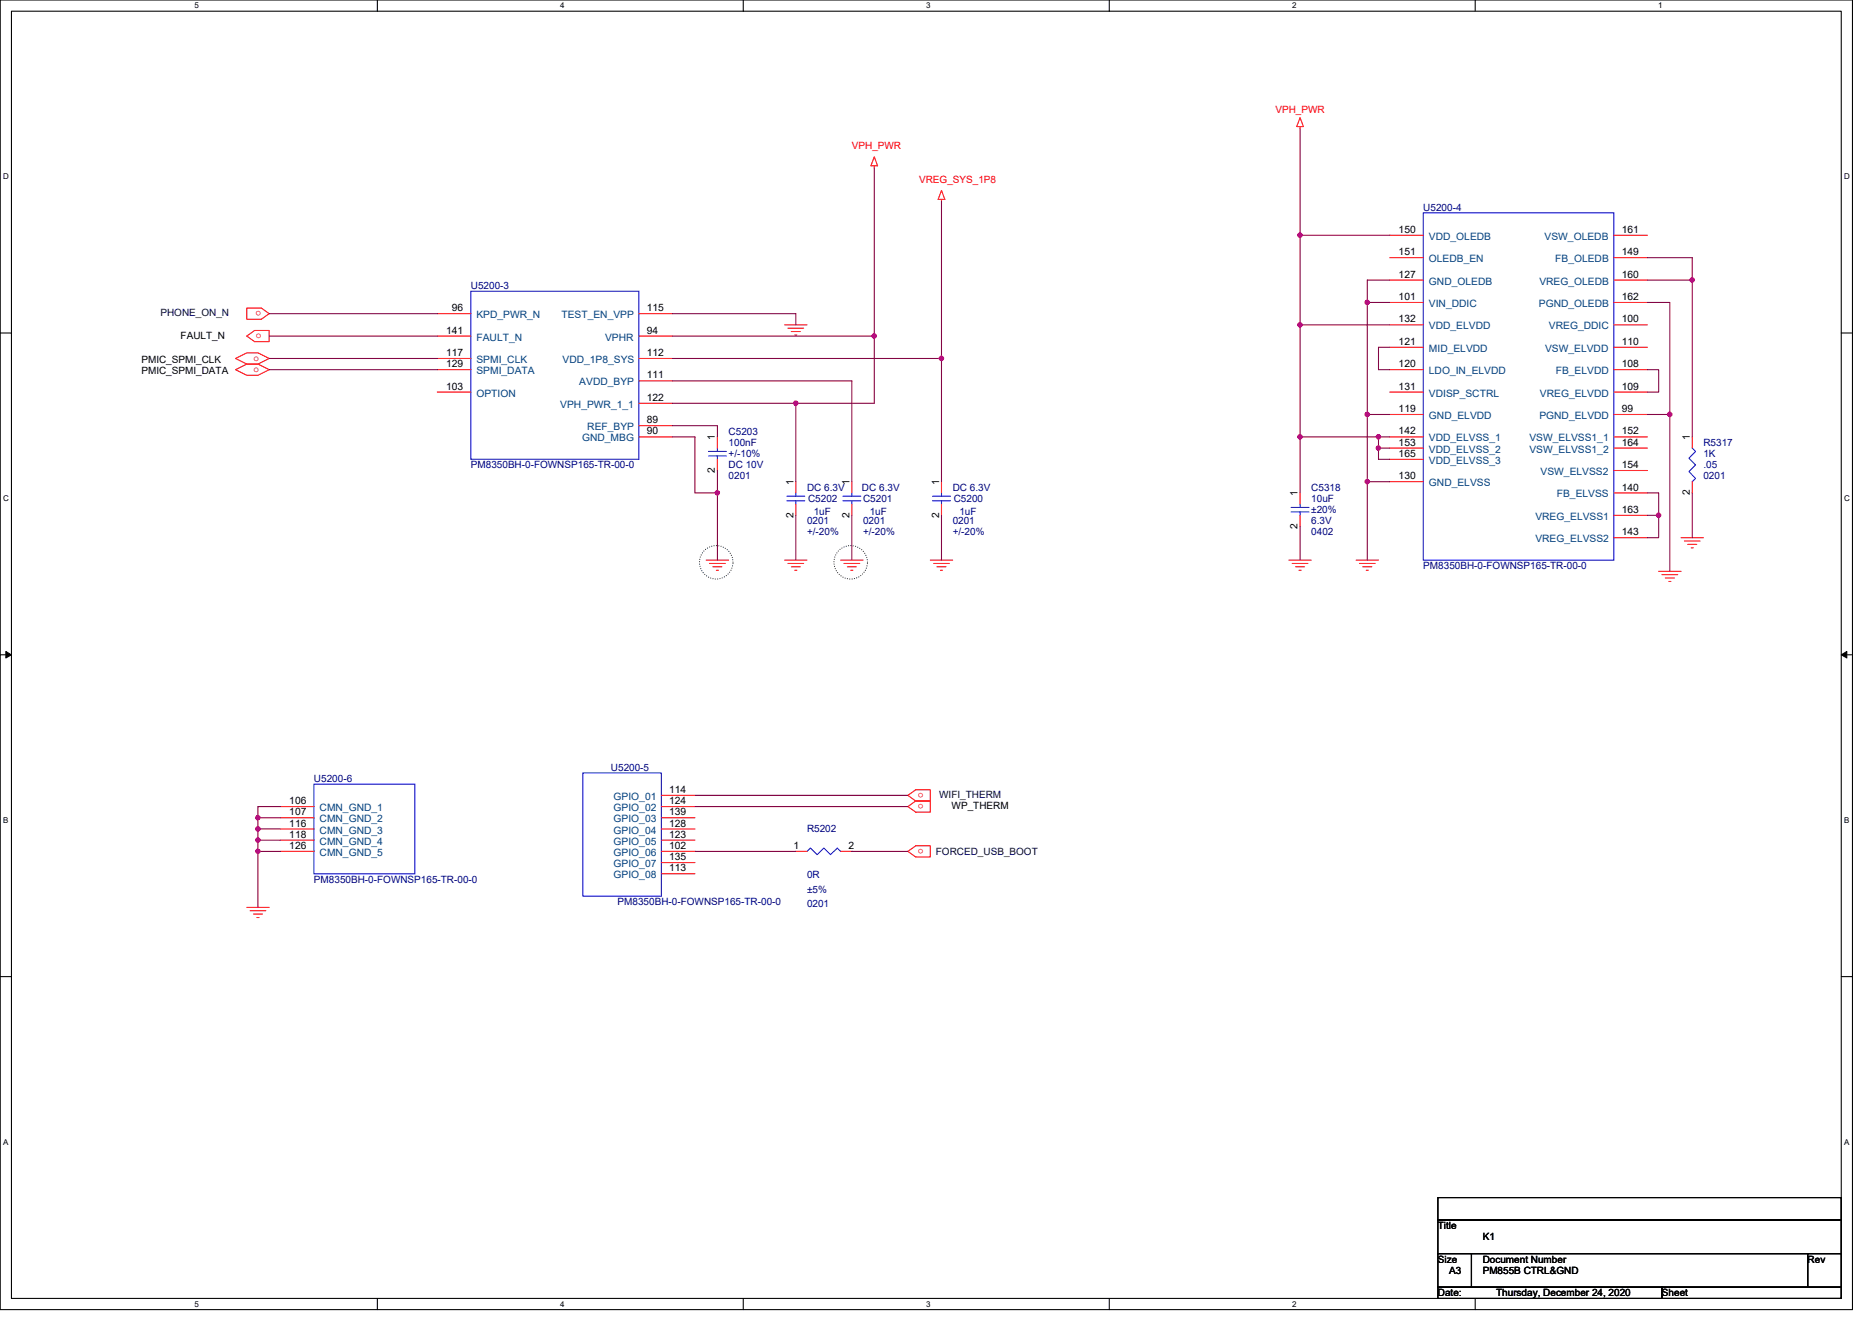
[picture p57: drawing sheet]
<svg xmlns="http://www.w3.org/2000/svg" width="297mm" height="210mm" viewBox="0 0 297 210" stroke-linecap="round" stroke-linejoin="round" font-family="sans-serif">
<defs><g id="words">
<g font-size="1.6" fill="#f00">
<text x="202.4" y="17.9">VPH_PWR</text>
<text x="135.2" y="23.6">VPH_PWR</text>
<text x="145.8" y="29">VREG_SYS_1P8</text>
<text x="40.6" y="53.7">o</text>
<text x="41.5" y="49.4" transform="rotate(180 41.5 49.4)">o</text>
<text x="40.2" y="57.3">o</text>
<text x="40.2" y="59">o</text>
<text x="146.6" y="125.8" transform="rotate(180 146.6 125.8)">o</text>
<text x="146.6" y="127.6" transform="rotate(180 146.6 127.6)">o</text>
<text x="146.6" y="134.7" transform="rotate(180 146.6 134.7)">o</text>
</g>
<g font-size="1.6" fill="#000080">
<text x="225.8" y="33.4">U5200-4</text>
<text x="74.7" y="45.9">U5200-3</text>
<text x="115.6" y="69">C5203</text>
<text x="115.6" y="70.8">100nF</text>
<text x="270.3" y="70.8">R5317</text>
<text x="74.7" y="74.3">PM8350BH-0-FOWNSP165-TR-00-0</text>
<text x="115.6" y="76.1">0201</text>
<text x="115.6" y="74.3">DC 10V</text>
<text x="115.6" y="72.5">+/-10%</text>
<text x="128.1" y="77.9">DC 6.3V</text>
<text x="136.8" y="77.9">DC 6.3V</text>
<text x="151.2" y="77.9">DC 6.3V</text>
<text x="208.1" y="77.9">C5318</text>
<text x="270.3" y="72.5">1K</text>
<text x="270.3" y="74.3">.05</text>
<text x="270.3" y="76.1">0201</text>
<text x="128.1" y="83.2">0201</text>
<text x="128.2" y="79.7">C5202</text>
<text x="129.1" y="81.8">1uF</text>
<text x="136.9" y="79.7">C5201</text>
<text x="136.9" y="83.2">0201</text>
<text x="138" y="81.8">1uF</text>
<text x="151.2" y="83.2">0201</text>
<text x="151.3" y="79.7">C5200</text>
<text x="152.2" y="81.8">1uF</text>
<text x="208.1" y="79.7">10uF</text>
<text x="208.1" y="83.2">6.3V</text>
<text x="208.1" y="81.4">±20%</text>
<text x="128.1" y="85">+/-20%</text>
<text x="136.9" y="85">+/-20%</text>
<text x="151.2" y="85">+/-20%</text>
<text x="208.1" y="85">0402</text>
<text x="225.8" y="90.3">PM8350BH-0-FOWNSP165-TR-00-0</text>
<text x="49.8" y="124.1">U5200-6</text>
<text x="96.9" y="122.3">U5200-5</text>
<text x="128.1" y="132.1">R5202</text>
<text x="49.8" y="140.1">PM8350BH-0-FOWNSP165-TR-00-0</text>
<text x="98" y="143.7">PM8350BH-0-FOWNSP165-TR-00-0</text>
<text x="128.1" y="139.4">0R</text>
<text x="128.1" y="141.7">±5%</text>
<text x="128.1" y="144">0201</text>
</g>
<g font-size="1.6">
<text x="221.9" y="37">150</text>
<text x="221.9" y="40.5">151</text>
<text x="257.3" y="37">161</text>
<text x="257.3" y="40.5">149</text>
<text x="221.9" y="44.1">127</text>
<text x="221.9" y="47.6">101</text>
<text x="257.3" y="47.6">162</text>
<text x="257.3" y="44.1">160</text>
<text x="28.7" y="53.9">FAULT_N</text>
<text x="70.8" y="53">141</text>
<text x="71.7" y="49.4">96</text>
<text x="102.6" y="49.4">115</text>
<text x="102.6" y="53">94</text>
<text x="221.9" y="51.2">132</text>
<text x="257.3" y="51.2">100</text>
<text x="22.4" y="57.6">PMIC_SPMI_CLK</text>
<text x="22.4" y="59.4">PMIC_SPMI_DATA</text>
<text x="70.8" y="56.5">117</text>
<text x="70.8" y="58.3">129</text>
<text x="102.6" y="56.5">112</text>
<text x="221.9" y="54.7">121</text>
<text x="221.9" y="58.3">120</text>
<text x="257.3" y="54.7">110</text>
<text x="257.3" y="58.3">108</text>
<text x="70.8" y="61.8">103</text>
<text x="102.6" y="60.1">111</text>
<text x="102.6" y="63.6">122</text>
<text x="221.9" y="61.8">131</text>
<text x="221.9" y="65.4">119</text>
<text x="257.3" y="61.8">109</text>
<text x="257.3" y="65.4">99</text>
<text x="102.6" y="67.2">89</text>
<text x="102.6" y="69">90</text>
<text x="113.4" y="69.9" transform="rotate(-90 113.4 69.9)">1</text>
<text x="221.9" y="69">142</text>
<text x="221.9" y="70.7">153</text>
<text x="257.3" y="69">152</text>
<text x="257.3" y="70.7">164</text>
<text x="268.1" y="69.9" transform="rotate(-90 268.1 69.9)">1</text>
<text x="113.4" y="75.1" transform="rotate(-90 113.4 75.1)">2</text>
<text x="125.9" y="77" transform="rotate(-90 125.9 77)">1</text>
<text x="134.8" y="77" transform="rotate(-90 134.8 77)">1</text>
<text x="149" y="77" transform="rotate(-90 149 77)">1</text>
<text x="221.9" y="72.5">165</text>
<text x="221.9" y="76.1">130</text>
<text x="257.3" y="77.9">140</text>
<text x="257.3" y="74.3">154</text>
<text x="125.9" y="82.2" transform="rotate(-90 125.9 82.2)">2</text>
<text x="134.8" y="82.2" transform="rotate(-90 134.8 82.2)">2</text>
<text x="149" y="82.2" transform="rotate(-90 149 82.2)">2</text>
<text x="205.9" y="83.9" transform="rotate(-90 205.9 83.9)">2</text>
<text x="205.9" y="78.8" transform="rotate(-90 205.9 78.8)">1</text>
<text x="257.3" y="81.4">163</text>
<text x="268.1" y="78.6" transform="rotate(-90 268.1 78.6)">2</text>
<text x="257.3" y="85">143</text>
<text x="106.2" y="125.9">114</text>
<text x="45.9" y="127.6">106</text>
<text x="45.9" y="129.4">107</text>
<text x="45.9" y="131.2">116</text>
<text x="106.2" y="127.6">124</text>
<text x="106.2" y="129.4">139</text>
<text x="106.2" y="131.2">128</text>
<text x="151" y="128.4">WP_THERM</text>
<text x="45.9" y="133">118</text>
<text x="45.9" y="134.7">126</text>
<text x="106.2" y="133">123</text>
<text x="106.2" y="134.7">102</text>
<text x="106.2" y="136.5">135</text>
<text x="125.9" y="134.7">1</text>
<text x="134.6" y="134.7">2</text>
<text x="106.2" y="138.3">113</text>
<text x="228.2" y="195.1">Title</text>
<text x="235.3" y="196.8">K1</text>
<text x="228.2" y="200.4">Size</text>
<text x="229.9" y="202.2">A3</text>
<text x="235.3" y="200.4">Document Number</text>
<text x="235.3" y="202.2">PM855B CTRL&amp;GND</text>
<text x="286.8" y="200.4">Rev</text>
<text x="228.2" y="205.7">Date:</text>
<text x="237.4" y="205.7">Thursday, December 24, 2020</text>
<text x="263.7" y="205.7">Sheet</text>
</g>
<g font-size="1.6" fill="#004080">
<text x="226.7" y="38.1">VDD_OLEDB</text>
<text x="226.7" y="41.6">OLEDB_EN</text>
<text x="245.1" y="38.1">VSW_OLEDB</text>
<text x="246.8" y="41.6">FB_OLEDB</text>
<text x="226.7" y="45.2">GND_OLEDB</text>
<text x="244.3" y="45.2">VREG_OLEDB</text>
<text x="75.6" y="50.5">KPD_PWR_N</text>
<text x="89.1" y="50.5">TEST_EN_VPP</text>
<text x="226.7" y="48.7">VIN_DDIC</text>
<text x="226.7" y="52.3">VDD_ELVDD</text>
<text x="244.2" y="48.7">PGND_OLEDB</text>
<text x="245.8" y="52.3">VREG_DDIC</text>
<text x="75.6" y="54.1">FAULT_N</text>
<text x="75.6" y="57.6">SPMI_CLK</text>
<text x="75.6" y="59.4">SPMI_DATA</text>
<text x="89.3" y="57.6">VDD_1P8_SYS</text>
<text x="96" y="54.1">VPHR</text>
<text x="226.7" y="55.8">MID_ELVDD</text>
<text x="226.7" y="59.4">LDO_IN_ELVDD</text>
<text x="245.2" y="55.8">VSW_ELVDD</text>
<text x="246.9" y="59.4">FB_ELVDD</text>
<text x="75.6" y="62.9">OPTION</text>
<text x="88.9" y="64.7">VPH_PWR_1_1</text>
<text x="91.9" y="61.2">AVDD_BYP</text>
<text x="226.7" y="62.9">VDISP_SCTRL</text>
<text x="244.3" y="62.9">VREG_ELVDD</text>
<text x="92.4" y="70.1">GND_MBG</text>
<text x="93.2" y="68.3">REF_BYP</text>
<text x="226.7" y="66.5">GND_ELVDD</text>
<text x="226.7" y="70.1">VDD_ELVSS_1</text>
<text x="226.7" y="71.8">VDD_ELVSS_2</text>
<text x="242.7" y="70.1">VSW_ELVSS1_1</text>
<text x="242.7" y="71.8">VSW_ELVSS1_2</text>
<text x="244.3" y="66.5">PGND_ELVDD</text>
<text x="226.7" y="73.6">VDD_ELVSS_3</text>
<text x="226.7" y="77.2">GND_ELVSS</text>
<text x="244.5" y="75.4">VSW_ELVSS2</text>
<text x="243.6" y="82.5">VREG_ELVSS1</text>
<text x="247" y="79">FB_ELVSS</text>
<text x="243.6" y="86.1">VREG_ELVSS2</text>
<text x="50.7" y="128.7">CMN_GND_1</text>
<text x="50.7" y="130.5">CMN_GND_2</text>
<text x="97.4" y="127">GPIO_01</text>
<text x="97.4" y="128.7">GPIO_02</text>
<text x="97.4" y="130.5">GPIO_03</text>
<text x="50.7" y="132.3">CMN_GND_3</text>
<text x="50.7" y="134.1">CMN_GND_4</text>
<text x="50.7" y="135.8">CMN_GND_5</text>
<text x="97.4" y="132.3">GPIO_04</text>
<text x="97.4" y="134.1">GPIO_05</text>
<text x="97.4" y="135.8">GPIO_06</text>
<text x="97.4" y="137.6">GPIO_07</text>
<text x="97.4" y="139.4">GPIO_08</text>
</g>
<g font-size="1.6" fill="#000040">
<text x="25.5" y="50.1">PHONE_ON_N</text>
<text x="149" y="126.6">WIFI_THERM</text>
<text x="148.5" y="135.7">FORCED_USB_BOOT</text>
</g>
<g font-size="1.3">
<text x="30.8" y="1.3">5</text>
<text x="88.9" y="1.3">4</text>
<text x="147" y="1.3">3</text>
<text x="205" y="1.3">2</text>
<text x="263.1" y="1.3">1</text>
<text x=".5" y="28.4">D</text>
<text x="292.6" y="28.4">D</text>
<text x=".5" y="79.5">C</text>
<text x="292.6" y="79.5">C</text>
<text x=".5" y="130.6">B</text>
<text x="292.6" y="130.6">B</text>
<text x=".5" y="181.7">A</text>
<text x="292.6" y="181.7">A</text>
<text x="30.8" y="207.4">5</text>
<text x="88.9" y="207.4">4</text>
<text x="147" y="207.4">3</text>
<text x="205" y="207.4">2</text>
</g>
</g></defs>
<path d="M0 0h293.9v207.9h-293.9zM1.8 1.8h290.4v204.3h-290.4z" fill="none" stroke="#000" stroke-width=".17"/>
<g fill="#fff">
<path d="M30.8 .2h.7v1.4h-.7z"/>
<path d="M30.8 206.3h.7v1.4h-.7z"/>
</g>
<path d="M59.9 0v1.8M59.9 206.1v1.8" fill="none" stroke="#000" stroke-width=".17"/>
<g fill="#fff">
<path d="M88.9 .2h.7v1.4h-.7z"/>
<path d="M88.9 206.3h.7v1.4h-.7z"/>
</g>
<path d="M117.9 0v1.8M117.9 206.1v1.8" fill="none" stroke="#000" stroke-width=".17"/>
<g fill="#fff">
<path d="M147 .2h.7v1.4h-.7z"/>
<path d="M147 206.3h.7v1.4h-.7z"/>
</g>
<path d="M176 0v1.8M176 206.1v1.8" fill="none" stroke="#000" stroke-width=".17"/>
<g fill="#fff">
<path d="M205 .2h.7v1.4h-.7z"/>
<path d="M205 206.3h.7v1.4h-.7z"/>
</g>
<path d="M234.1 0v1.8M234.1 206.1v1.8" fill="none" stroke="#000" stroke-width=".17"/>
<g fill="#fff">
<path d="M263.1 .2h.7v1.4h-.7z"/>
<path d="M.5 27.3h.9v1.4h-.9z"/>
<path d="M292.6 27.3h.9v1.4h-.9z"/>
<path d="M.5 78.4h.9v1.4h-.9z"/>
<path d="M292.6 78.4h.9v1.4h-.9z"/>
</g>
<path d="M0 52.9h1.8M292.2 52.9h1.7" fill="none" stroke="#000" stroke-width=".17"/>
<g fill="#fff">
<path d="M.5 129.5h.8v1.4h-.8z"/>
<path d="M292.6 129.5h.9v1.4h-.9z"/>
</g>
<path d="M0 103.9h1.8M292.2 103.9h1.7" fill="none" stroke="#000" stroke-width=".17"/>
<path d="M.9 103.4l.9 .5-.9 .5zM292.2 103.9l.8-.5v1z" fill="#000" stroke="#000" stroke-width=".16"/>
<g fill="#fff">
<path d="M.5 180.5h.8v1.4h-.8z"/>
<path d="M292.6 180.5h.9v1.4h-.9z"/>
</g>
<path d="M0 155h1.8M292.2 155h1.7M228.2 190.1h64v3.5h-64zM228.2 193.6h64v5.4h-64zM228.2 199h5.3v5.3h-5.3zM233.5 199h53.3v5.3h-53.3zM286.8 199h5.4v5.3h-5.4zM228.2 204.3h35.5v1.8h-35.5zM263.7 204.3h28.5v1.8h-28.5z" fill="none" stroke="#000" stroke-width=".17"/>
<g fill="none" stroke="#008000" stroke-width=".17" stroke-dasharray="0 .3">
<circle cx="113.7" cy="89.2" r="2.66"/>
<circle cx="135" cy="89.2" r="2.66"/>
</g>
<g fill="none" stroke="#f00" stroke-width=".17">
<path d="M206.3 18.7l.5 1.4h-1zM138.7 24.9l.6 1.4h-1.1zM138.7 26.3v.4M149.4 30.2l.5 1.4h-1zM149.4 31.6v.4M206.3 20.1v.3M220.5 37.3h5.3M256.1 37.3h5.3M37.4 56.9l1.8-.9h1.7l1.8 .9-1.8 .9h-1.7zM37.4 58.7l1.8-.9h1.7l1.8 .9-1.8 .9h-1.7zM39.2 53.3l1.2-.8h2.3v1.7h-2.3zM39.2 48.9h2.3l1.2 .9-1.2 .9h-2.3z"/>
<path d="M69.4 49.8h5.3M69.4 53.3h5.3M69.4 56.9h5.3M69.4 58.7h5.3M101.4 49.8h5.3M101.4 53.3h5.3M101.4 56.9h5.3M124.5 51.6h3.6M125 52.1h2.5M125.6 52.6h1.4M126.1 53.2h.3M220.5 40.9h5.3"/>
<path d="M220.5 44.4h5.3M220.5 48h5.3M220.5 51.6h5.3M220.5 55.1h5.3M220.5 58.7h5.3M256.1 40.9h5.3M256.1 44.4h5.3M256.1 48h5.3M256.1 51.6h5.3M256.1 55.1h5.3M256.1 58.7h5.3M69.4 62.2h5.3"/>
<path d="M101.4 60.5h5.3M101.4 64h5.3M101.4 67.6h5.3M101.4 69.3h5.3M113.8 69.3v1.8M113.8 72.9v1.8M126.3 76.5v1.7M135.2 76.5v1.7M149.4 76.5v1.7M206.3 78.2v1.8M220.5 62.2h5.3M220.5 65.8h5.3"/>
<path d="M220.5 69.3h5.3M220.5 71.1h5.3M220.5 72.9h5.3M220.5 76.5h5.3M256.1 62.2h5.3M256.1 65.8h5.3M256.1 69.3h5.3M256.1 71.1h5.3M256.1 74.7h5.3M256.1 78.2h5.3M268.5 69.3v1.8M268.5 76.5v1.7"/>
<path d="M112.1 88.9h3.5M112.6 89.4h2.5M113.1 90h1.5M113.7 90.5h.3M124.5 88.9h3.6M125 89.4h2.5M125.6 90h1.4M126.1 90.5h.3M126.3 80v1.8M133.4 88.9h3.5M133.9 89.4h2.5M134.4 90h1.5"/>
<path d="M135 90.5h.3M135.2 80v1.8M147.6 88.9h3.6M148.1 89.4h2.5M148.7 90h1.4M149.2 90.5h.4M149.4 80v1.8M204.5 88.9h3.6M205 89.4h2.5M205.6 90h1.4M206.1 90.5h.4M206.3 81.8v1.8"/>
<path d="M215.2 88.9h3.5M215.7 89.4h2.5M216.2 90h1.5M216.8 90.5h.3M256.1 81.8h5.3M256.1 85.3h5.3M263.2 90.7h3.5M263.7 91.2h2.5M264.2 91.7h1.5M264.8 92.3h.3M266.7 85.3h3.6M267.3 85.9h2.5"/>
<path d="M267.8 86.4h1.4M268.3 87h.4M44.5 128h5.3M44.5 129.8h5.3M44.5 131.6h5.3M44.5 133.3h5.3M44.5 135.1h5.3M104.9 126.2h5.4M104.9 128h5.4M104.9 129.8h5.4M104.9 131.6h5.4M104.9 133.3h5.4"/>
<path d="M104.9 135.1h5.4M104.9 136.9h5.4M104.9 138.7h5.4M126.3 135.1h1.8M133.4 135.1h1.8M144.1 128l1.2-.9h2.3v1.8h-2.3zM144.1 135.1l1.2-.9h2.3v1.8h-2.3zM144.1 126.2l1.2-.9h2.3v1.8h-2.3zM39.2 144h3.5M39.7 144.5h2.5M40.2 145.1h1.5M40.8 145.6h.3"/>
</g>
<g fill="none" stroke="#00f" stroke-width=".17">
<path d="M225.8 33.8h30.3v55.1h-30.3zM74.7 46.2h26.7v26.7h-26.7zM112.4 71.6h2.8M112.4 72.4h2.8M113.8 71.1v.5M113.8 72.4v.5M124.9 78.8h2.8M124.9 79.5h2.8M126.3 78.2v.6M126.3 79.5v.5M133.7 78.8h2.9M133.7 79.5h2.9"/>
<path d="M135.2 78.2v.6M135.2 79.5v.5M148 78.8h2.8M148 79.5h2.8M149.4 78.2v.6M149.4 79.5v.5M268.5 71.1l.5 .5-1 1.1 1 1.1-1 1 1 1.1-.5 .6M204.9 80.5h2.8M204.9 81.3h2.8M206.3 80v.5M206.3 81.3v.5M49.8 124.5h16v14.2h-16z"/>
<path d="M92.5 122.7h12.4v19.5h-12.4zM128.1 135.1l.5-.5 1.1 1.1 1-1.1 1.1 1.1 1.1-1.1 .5 .5"/>
</g>
<g fill="none" stroke="#800040" stroke-width=".17">
<path d="M138.7 26.7v26.6M149.4 32v24.9M206.3 37.3v14.3M206.3 37.3h14.2M206.3 20.4v16.9M42.7 49.8h26.7M42.7 53.3h26.7M42.7 56.9h26.7M42.7 58.7h26.7M106.7 53.3h32M106.7 49.8h19.6v1.8M106.7 56.9h42.7"/>
<path d="M138.7 53.3v10.7h-12.4M149.4 56.9v19.6M206.3 51.6v17.7M206.3 51.6h14.2M217 48v17.8M217 48h3.5M220.5 44.4h-3.5v3.6M220.5 55.1h-1.8v3.6h1.8M261.4 44.4h7.1M261.4 58.7h1.8v3.5h-1.8M261.4 48h3.6v17.8M261.4 40.9h7.1v3.5"/>
<path d="M268.5 44.4v24.9M106.7 67.6h7.1v1.7M106.7 64h19.6M106.7 60.5h28.5v16M106.7 69.3h3.6v8.9h3.5M113.8 74.7v3.5M113.8 78.2v10.7M126.3 64v12.5M206.3 69.3v8.9M206.3 69.3h12.4M217 65.8v10.7M217 76.5v12.4"/>
<path d="M217 65.8h3.5M217 76.5h3.5M218.7 69.3h1.8M218.7 71.1h1.8M218.7 69.3v1.8M218.7 71.1v1.8h1.8M261.4 65.8h3.6v24.9M261.4 78.2h1.8v3.6M268.5 78.2v7.1M126.3 81.8v7.1M135.2 81.8v7.1M149.4 81.8v7.1"/>
<path d="M206.3 83.6v5.3M261.4 81.8h1.8M263.2 81.8v3.5h-1.8M40.9 129.8v1.8M40.9 131.6v1.7M40.9 133.4v1.7M40.9 135.1v8.9M40.9 129.8h3.6M40.9 131.6h3.6M40.9 133.3h3.6M40.9 135.1h3.6M44.5 128h-3.6v1.8"/>
<path d="M110.3 135.1h16M110.3 126.2h33.8M110.3 128h33.8M135.2 135.1h8.9"/>
</g>
<g fill="#f0f" stroke="#f0f" stroke-width=".17">
<circle cx="149.4" cy="56.9" r=".35"/>
<circle cx="126.3" cy="64" r=".35"/>
<circle cx="113.8" cy="78.2" r=".35"/>
<circle cx="138.7" cy="53.3" r=".35"/>
<circle cx="40.9" cy="131.6" r=".35"/>
<circle cx="40.9" cy="129.8" r=".35"/>
<circle cx="40.9" cy="133.3" r=".35"/>
<circle cx="40.9" cy="135.1" r=".35"/>
<circle cx="206.3" cy="37.3" r=".35"/>
<circle cx="216.9" cy="65.8" r=".35"/>
<circle cx="216.9" cy="48" r=".35"/>
<circle cx="206.3" cy="69.3" r=".35"/>
<circle cx="206.3" cy="51.5" r=".35"/>
<circle cx="218.7" cy="71.1" r=".35"/>
<circle cx="218.7" cy="69.3" r=".35"/>
<circle cx="216.9" cy="76.4" r=".35"/>
<circle cx="263.2" cy="81.8" r=".35"/>
<circle cx="268.5" cy="44.4" r=".35"/>
<circle cx="264.9" cy="65.8" r=".35"/>
</g>
<use href="#words"/>
</svg>
